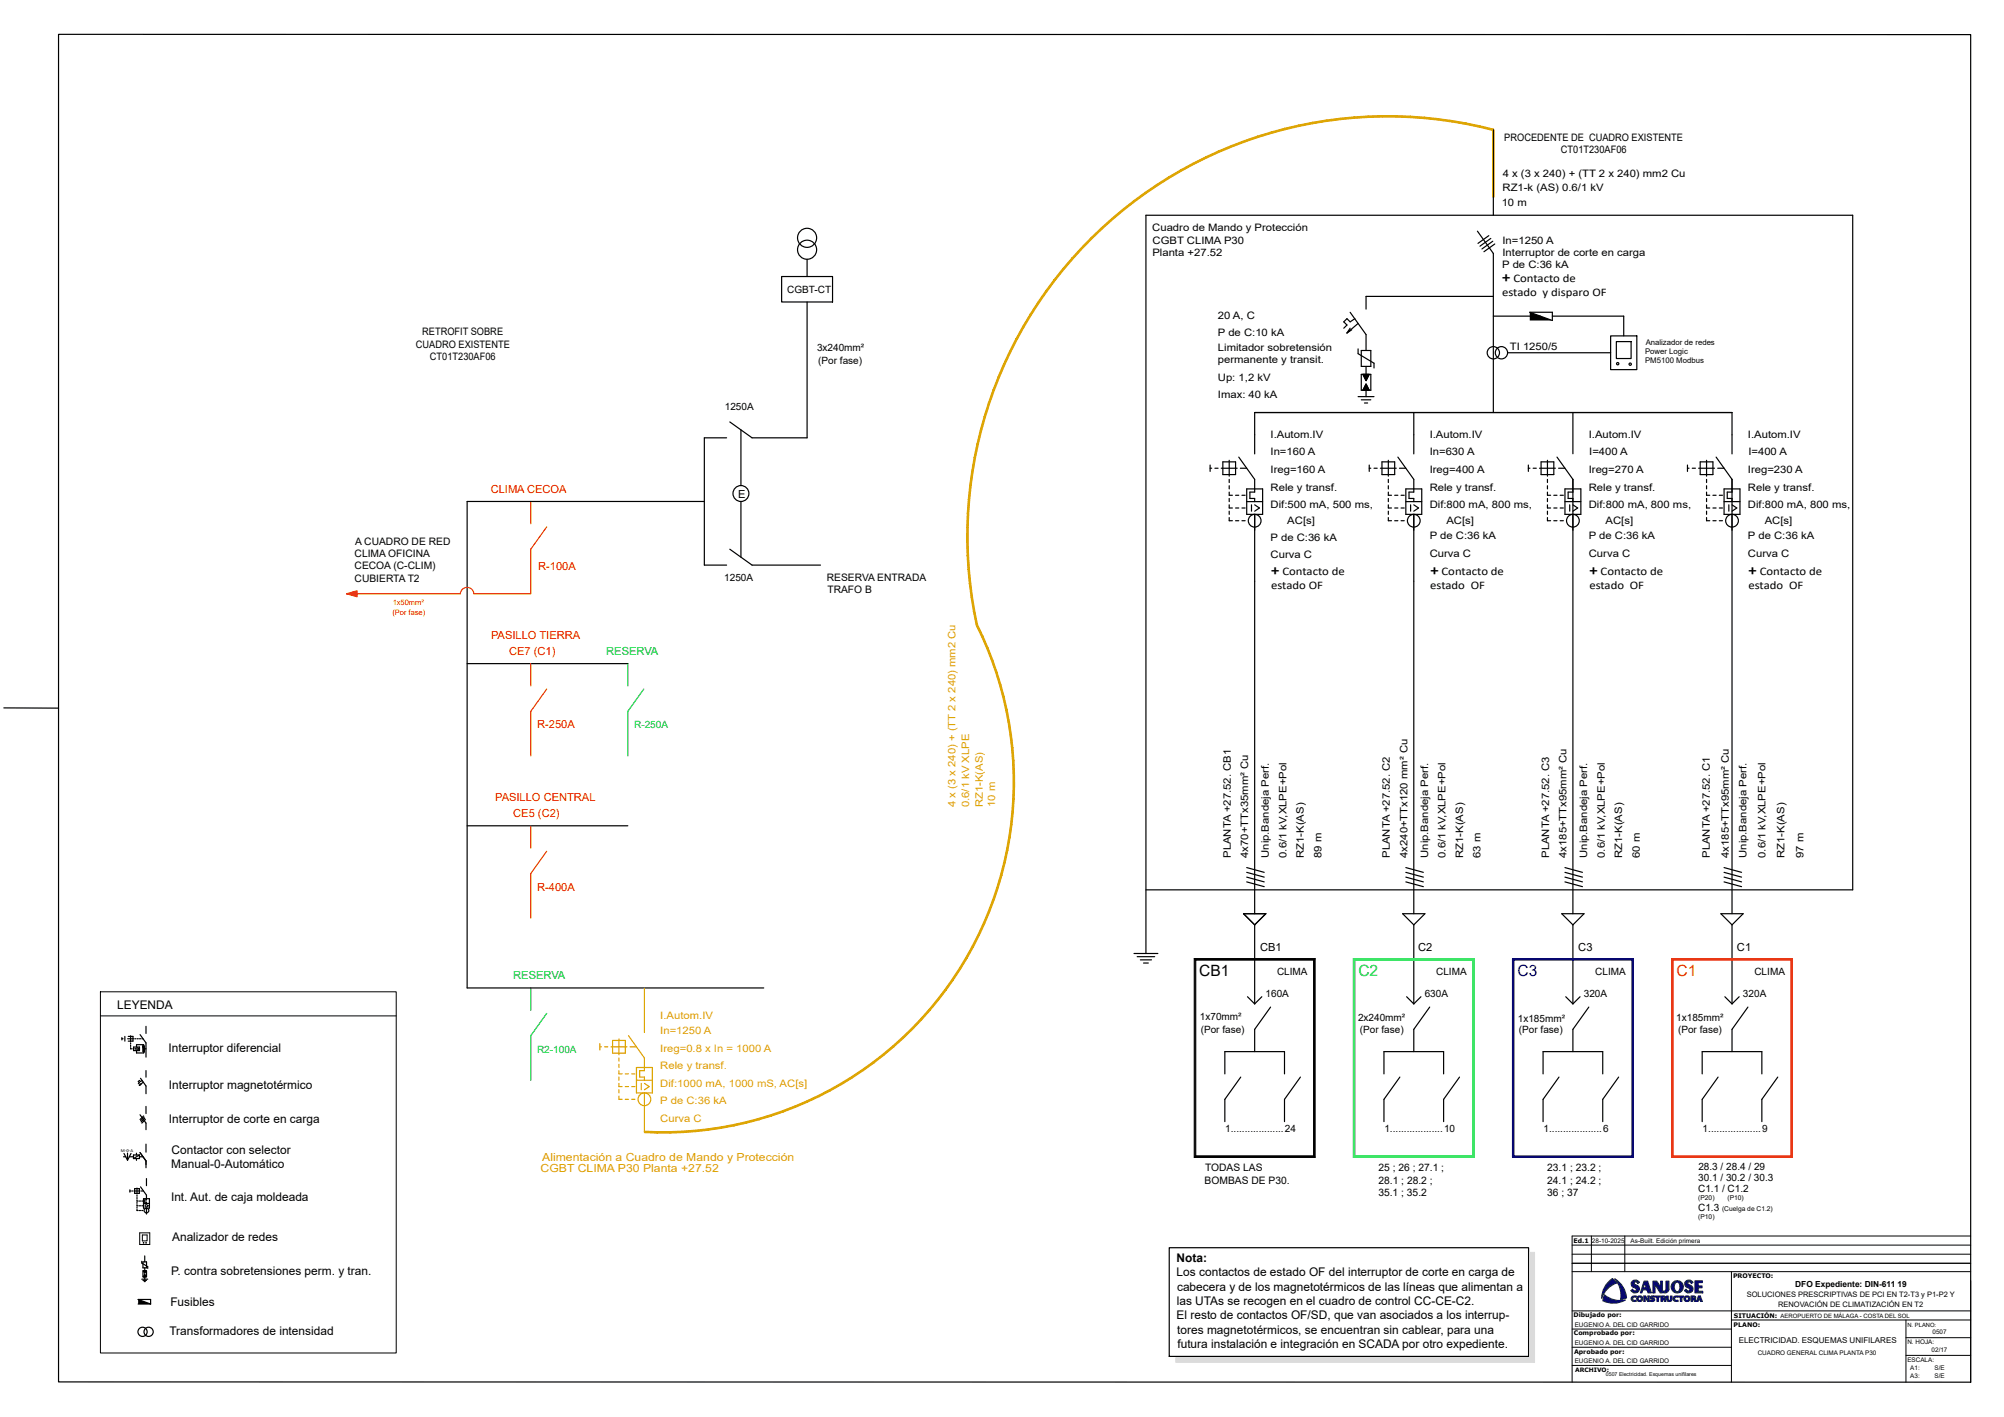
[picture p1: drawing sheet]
<svg xmlns="http://www.w3.org/2000/svg" width="420mm" height="297mm" viewBox="0 0 420 297" stroke-linecap="round" stroke-linejoin="round" font-family="sans-serif">
<defs><g id="words">
<text font-size="3.3" x="251.3" y="204.6">CB1</text>
<text font-size="3.3" fill="#00dd37" x="284.7" y="204.6">C2</text>
<text font-size="3.3" fill="#00d" x="318" y="204.6">C3</text>
<text font-size="3.3" fill="#dd3700" x="351.4" y="204.6">C1</text>
<g font-size="3.2">
<text x="314.9" y="59.2">+</text>
<text x="266.4" y="120.6">+</text>
<text x="299.8" y="120.6">+</text>
<text x="333.1" y="120.6">+</text>
<text x="366.5" y="120.6">+</text>
</g>
<g font-size="2.5">
<text x="24.6" y="211.4">LEYENDA</text>
<text x="35.3" y="220.5">Interruptor diferencial</text>
<text x="35.4" y="228.2">Interruptor magnetotérmico</text>
<text x="35.4" y="235.4">Interruptor de corte en carga</text>
<text x="35.9" y="244.9">Manual-0-Automático</text>
<text x="36" y="241.9">Contactor con selector</text>
<text x="35.8" y="251.8">Int. Aut. de caja moldeada</text>
<text x="36.1" y="260.2">Analizador de redes</text>
<text x="35.9" y="267.3">P. contra sobretensiones perm. y tran.</text>
<text x="246.6" y="264.5">Nota:</text>
<text x="246.6" y="267.5">Los contactos de estado OF del interruptor de corte en carga de</text>
<text x="35.7" y="273.7">Fusibles</text>
<text x="246.6" y="273.5">las UTAs se recogen en el cuadro de control CC-CE-C2.</text>
<text x="246.7" y="270.5">cabecera y de los magnetotérmicos de las líneas que alimentan a</text>
<text x="35.5" y="279.8">Transformadores de intensidad</text>
<text x="246.6" y="276.5">El resto de contactos OF/SD, que van asociados a los interrup-</text>
<text x="246.7" y="279.5">tores magnetotérmicos, se encuentran sin cablear, para una</text>
<text x="246.8" y="282.5">futura instalación e integración en SCADA por otro expediente.</text>
</g>
<g font-size="2.4">
<text x="317.2" y="59.2">Contacto de</text>
<text x="314.8" y="62">estado y disparo OF</text>
<text x="266.4" y="123.4">estado OF</text>
<text x="268.8" y="120.6">Contacto de</text>
<text x="299.8" y="123.4">estado OF</text>
<text x="302.1" y="120.6">Contacto de</text>
<text x="333.1" y="123.4">estado OF</text>
<text x="335.5" y="120.6">Contacto de</text>
<text x="366.5" y="123.4">estado OF</text>
<text x="368.8" y="120.6">Contacto de</text>
</g>
<g font-size="2.3" fill="#f00">
<text x="102.8" y="103.3">CLIMA CECOA</text>
<text x="112.8" y="119.4">R-100A</text>
<text x="102.9" y="133.9">PASILLO TIERRA</text>
<text x="106.7" y="137.2">CE7 (C1)</text>
<text x="112.6" y="152.7">R-250A</text>
<text x="103.8" y="167.8">PASILLO CENTRAL</text>
<text x="107.6" y="171.2">CE5 (C2)</text>
<text x="112.6" y="186.7">R-400A</text>
</g>
<g font-size="2.3">
<text x="154.7" y="104.3">E</text>
<text x="264.1" y="199.4">CB1</text>
<text x="297.2" y="199.4">C2</text>
<text x="330.8" y="199.4">C3</text>
<text x="364" y="199.4">C1</text>
</g>
<g font-size="2.3" fill="#00dd37">
<text x="127.1" y="137.2">RESERVA</text>
<text x="107.6" y="205.2">RESERVA</text>
</g>
<g font-size="2.3" fill="#dda500">
<text x="113.3" y="245.7">CGBT CLIMA P30 Planta +27.52</text>
<text x="113.6" y="243.3">Alimentación a Cuadro de Mando y Protección</text>
</g>
<g font-size="2.2">
<text x="315.3" y="29.5">PROCEDENTE DE CUADRO EXISTENTE</text>
<text x="327.1" y="32.1">CT01T230AF06</text>
<text x="314.9" y="40">RZ1-k (AS) 0.6/1 kV</text>
<text x="314.9" y="37.1">4 x (3 x 240) + (TT 2 x 240) mm2 Cu</text>
<text x="314.7" y="43.3">10 m</text>
<text x="241.5" y="48.4">Cuadro de Mando y Protección</text>
<text x="241.5" y="53.7">Planta +27.52</text>
<text x="241.6" y="51.1">CGBT CLIMA P30</text>
<text x="314.9" y="51.1">In=1250 A</text>
<text x="314.9" y="53.6">Interruptor de corte en carga</text>
<text x="314.8" y="56.2">P de C:36 kA</text>
<text x="88.5" y="70.3">RETROFIT SOBRE</text>
<text x="255.2" y="66.8">20 A, C</text>
<text x="255.2" y="70.5">P de C:10 kA</text>
<text x="87.2" y="72.9">CUADRO EXISTENTE</text>
<text x="90.1" y="75.5">CT01T230AF06</text>
<text x="255.2" y="76.2">permanente y transit.</text>
<text x="255.2" y="73.6">Limitador sobretensión</text>
<text x="316.4" y="73.4">TI 1250/5</text>
<text x="255.2" y="79.9">Up: 1,2 kV</text>
<text x="255.2" y="83.5">Imax: 40 kA</text>
<text x="266.3" y="91.8">I.Autom.IV</text>
<text x="266.3" y="95.5">In=160 A</text>
<text x="299.6" y="91.8">I.Autom.IV</text>
<text x="299.6" y="95.5">In=630 A</text>
<text x="333" y="91.8">I.Autom.IV</text>
<text x="333.1" y="95.4">I=400 A</text>
<text x="366.3" y="91.8">I.Autom.IV</text>
<text x="366.4" y="95.4">I=400 A</text>
<text x="266.3" y="99.1">Ireg=160 A</text>
<text x="299.6" y="99.1">Ireg=400 A</text>
<text x="333" y="99.1">Ireg=270 A</text>
<text x="366.3" y="99.1">Ireg=230 A</text>
<text x="266.3" y="102.8">Rele y transf.</text>
<text x="266.3" y="106.5">Dif:500 mA, 500 ms,</text>
<text x="299.6" y="102.8">Rele y transf.</text>
<text x="299.6" y="106.5">Dif:800 mA, 800 ms,</text>
<text x="333" y="102.8">Rele y transf.</text>
<text x="333" y="106.5">Dif:800 mA, 800 ms,</text>
<text x="366.3" y="102.8">Rele y transf.</text>
<text x="366.3" y="106.5">Dif:800 mA, 800 ms,</text>
<text x="266.3" y="113.3">P de C:36 kA</text>
<text x="269.8" y="109.7">AC[s]</text>
<text x="299.6" y="113.1">P de C:36 kA</text>
<text x="303.1" y="109.7">AC[s]</text>
<text x="333" y="113.1">P de C:36 kA</text>
<text x="336.5" y="109.7">AC[s]</text>
<text x="366.3" y="113.1">P de C:36 kA</text>
<text x="369.8" y="109.7">AC[s]</text>
<text x="74.3" y="116.7">CLIMA OFICINA</text>
<text x="74.3" y="119.3">CECOA (C-CLIM)</text>
<text x="74.4" y="114.1">A CUADRO DE RED</text>
<text x="266.3" y="117">Curva C</text>
<text x="299.6" y="116.7">Curva C</text>
<text x="333" y="116.7">Curva C</text>
<text x="366.3" y="116.7">Curva C</text>
<text x="74.3" y="121.9">CUBIERTA T2</text>
<text x="173.3" y="121.8">RESERVA ENTRADA</text>
<text x="173.4" y="124.4">TRAFO B</text>
<text x="258" y="179.8" transform="rotate(-90 258 179.8)">PLANTA +27.52. CB1</text>
<text x="261.6" y="179.8" transform="rotate(-90 261.6 179.8)">4x70+TTx35mm² Cu</text>
<text x="266" y="179.8" transform="rotate(-90 266 179.8)">Unip.Bandeja Perf.</text>
<text x="269.6" y="179.8" transform="rotate(-90 269.6 179.8)">0.6/1 kV,XLPE+Pol</text>
<text x="273.3" y="179.8" transform="rotate(-90 273.3 179.8)">RZ1-K(AS)</text>
<text x="277" y="179.8" transform="rotate(-90 277 179.8)">89 m</text>
<text x="291.3" y="179.8" transform="rotate(-90 291.3 179.8)">PLANTA +27.52. C2</text>
<text x="295" y="179.8" transform="rotate(-90 295 179.8)">4x240+TTx120 mm² Cu</text>
<text x="299.3" y="179.8" transform="rotate(-90 299.3 179.8)">Unip.Bandeja Perf.</text>
<text x="303" y="179.8" transform="rotate(-90 303 179.8)">0.6/1 kV,XLPE+Pol</text>
<text x="306.6" y="179.8" transform="rotate(-90 306.6 179.8)">RZ1-K(AS)</text>
<text x="310.3" y="179.8" transform="rotate(-90 310.3 179.8)">63 m</text>
<text x="324.6" y="179.8" transform="rotate(-90 324.6 179.8)">PLANTA +27.52. C3</text>
<text x="328.3" y="179.8" transform="rotate(-90 328.3 179.8)">4x185+TTx95mm² Cu</text>
<text x="332.7" y="179.8" transform="rotate(-90 332.7 179.8)">Unip.Bandeja Perf.</text>
<text x="336.3" y="179.8" transform="rotate(-90 336.3 179.8)">0.6/1 kV,XLPE+Pol</text>
<text x="340" y="179.8" transform="rotate(-90 340 179.8)">RZ1-K(AS)</text>
<text x="343.7" y="179.8" transform="rotate(-90 343.7 179.8)">60 m</text>
<text x="358.3" y="179.8" transform="rotate(-90 358.3 179.8)">PLANTA +27.52. C1</text>
<text x="362.3" y="179.8" transform="rotate(-90 362.3 179.8)">4x185+TTx95mm² Cu</text>
<text x="366" y="179.8" transform="rotate(-90 366 179.8)">Unip.Bandeja Perf.</text>
<text x="370" y="179.8" transform="rotate(-90 370 179.8)">0.6/1 kV,XLPE+Pol</text>
<text x="374" y="179.8" transform="rotate(-90 374 179.8)">RZ1-K(AS)</text>
<text x="378" y="179.8" transform="rotate(-90 378 179.8)">97 m</text>
<text x="252.6" y="245.5">TODAS LAS</text>
<text x="288.9" y="245.5">25 ; 26 ; 27.1 ;</text>
<text x="324.3" y="245.5">23.1 ; 23.2 ;</text>
<text x="252.5" y="248.1">BOMBAS DE P30.</text>
<text x="288.9" y="250.6">35.1 ; 35.2</text>
<text x="288.9" y="248.1">28.1 ; 28.2 ;</text>
<text x="324.2" y="250.6">36 ; 37</text>
<text x="324.3" y="248.1">24.1 ; 24.2 ;</text>
</g>
<g font-size="2.2" fill="#dda500">
<text x="200.3" y="169.2" transform="rotate(-90 200.3 169.2)">4 x (3 x 240) + (TT 2 x 240) mm2 Cu</text>
<text x="203.1" y="169.2" transform="rotate(-90 203.1 169.2)">0.6/1 kV XLPE</text>
<text x="206" y="169.2" transform="rotate(-90 206 169.2)">RZ1-K(AS)</text>
<text x="208.5" y="169.2" transform="rotate(-90 208.5 169.2)">10 m</text>
<text x="138.4" y="213.5">I.Autom.IV</text>
<text x="138.4" y="216.7">In=1250 A</text>
<text x="138.4" y="220.4">Ireg=0.8 x In = 1000 A</text>
<text x="138.4" y="224.1">Rele y transf.</text>
<text x="138.4" y="227.7">Dif:1000 mA, 1000 mS, AC[s]</text>
<text x="138.4" y="231.4">P de C:36 kA</text>
<text x="138.4" y="235.1">Curva C</text>
</g>
<g font-size="2.1">
<text x="165" y="61.4">CGBT-CT</text>
<text x="171.2" y="73.5">3x240mm²</text>
<text x="171.5" y="76.3">(Por fase)</text>
<text x="151.9" y="85.9">1250A</text>
<text x="151.8" y="121.7">1250A</text>
<text x="265.3" y="209">160A</text>
<text x="267.7" y="204.4">CLIMA</text>
<text x="298.6" y="209">630A</text>
<text x="301" y="204.4">CLIMA</text>
<text x="331.9" y="209">320A</text>
<text x="334.3" y="204.4">CLIMA</text>
<text x="365.3" y="209">320A</text>
<text x="367.7" y="204.4">CLIMA</text>
<text x="251.5" y="213.9">1x70mm²</text>
<text x="284.6" y="214">2x240mm²</text>
<text x="318.1" y="214.1">1x185mm²</text>
<text x="351.3" y="214">1x185mm²</text>
<text x="251.6" y="216.4">(Por fase)</text>
<text x="285" y="216.4">(Por fase)</text>
<text x="318.3" y="216.4">(Por fase)</text>
<text x="351.7" y="216.4">(Por fase)</text>
<text x="256.8" y="237.3">1...................24</text>
<text x="290.1" y="237.3">1...................10</text>
<text x="323.5" y="237.3">1...................6</text>
<text x="356.8" y="237.3">1...................9</text>
<text x="356" y="245.2">28.3 / 28.4 / 29</text>
<text x="355.9" y="249.8">C1.1 / C1.2</text>
<text x="355.9" y="247.5">30.1 / 30.2 / 30.3</text>
<text x="355.9" y="253.7">C1.3</text>
</g>
<g font-size="2.1" fill="#00dd37">
<text x="132.9" y="152.7">R-250A</text>
<text x="112.6" y="220.7">R2-100A</text>
</g>
<g font-size="1.7">
<text x="376.2" y="269.9">DFO Expediente: DIN-611 19</text>
<text x="364.4" y="281.5">ELECTRICIDAD. ESQUEMAS UNIFILARES</text>
</g>
<g font-size="1.6">
<text x="344.8" y="74.2">Power Logic</text>
<text x="344.8" y="76.2">PM5100 Modbus</text>
<text x="344.9" y="72.3">Analizador de redes</text>
<text x="366.1" y="271.8">SOLUCIONES PRESCRIPTIVAS DE PCI EN T2-T3 y P1-P2 Y</text>
<text x="372.7" y="274">RENOVACIÓN DE CLIMATIZACIÓN EN T2</text>
</g>
<g font-size="1.6" fill="#f00">
<text x="82.2" y="128.9">(Por fase)</text>
<text x="82.3" y="126.9">1x50mm²</text>
</g>
<g font-size="1.4">
<text x="355.9" y="251.6">(P20)</text>
<text x="362.1" y="251.6">(P10)</text>
<text x="355.9" y="255.5">(P10)</text>
<text x="360.9" y="253.7">(Cuelga de C1.2)</text>
</g>
<g font-size="1.3">
<text x="329.8" y="260.6">Ed.1</text>
<text x="333.6" y="260.6">28-10-2025</text>
<text x="341.8" y="260.6">As-Built. Edición primera</text>
<text x="363.2" y="268">PROYECTO:</text>
<text x="329.8" y="276.1">Dibujado por:</text>
<text x="329.8" y="279.9">Comprobado por:</text>
<text x="330" y="278">EUGENIO A. DEL CID GARRIDO</text>
<text x="330" y="281.8">EUGENIO A. DEL CID GARRIDO</text>
<text x="363.3" y="278.2">PLANO:</text>
<text x="363.4" y="276.2">SITUACIÓN: AEROPUERTO DE MÁLAGA - COSTA DEL SOL</text>
<text x="399.8" y="281.8">N. HOJA:</text>
<text x="405" y="279.7">0507</text>
<text x="329.9" y="283.7">Aprobado por:</text>
<text x="330" y="285.7">EUGENIO A. DEL CID GARRIDO</text>
<text x="330.1" y="287.5">ARCHIVO:</text>
<text x="368.4" y="284.1">CUADRO GENERAL CLIMA PLANTA P30</text>
<text x="399.7" y="285.5">ESCALA:</text>
<text x="400.4" y="287.1">A1:</text>
<text x="404.8" y="283.4">02/17</text>
<text x="405.4" y="287.1">S/E</text>
<text x="400.4" y="288.9">A3:</text>
<text x="405.4" y="288.9">S/E</text>
</g>
<text font-size="1.2" x="399.8" y="278.1">N. PLANO:</text>
<text font-size="1.1" x="336.6" y="288.4">0507 Electricidad. Esquemas unifilares</text>
<text font-size=".9" x="25.3" y="241.4">M‐0‐A</text>
</g></defs>
<!-- layer: SIMBOLOS -->
<path d="M312 49.4l-2.2 1.6M312.4 50l-2.2 1.6M312.9 50.6l-2.3 1.6M313.3 51.1l-2.3 1.7" fill="none" stroke="#000" stroke-width=".25"/>
<!-- layer: LINEAS -->
<path d="M72.6 124.4l2.2-.6v1.3z" fill="#dd3700"/>
<path d="M111.2 105.1v4.7M111.2 115.1v9.3" fill="none" stroke="#dd3700" stroke-width=".25"/>
<!-- layer: SIMBOLOS -->
<path d="M114.6 110.4l-3.4 4.7" fill="none" stroke="#dd3700" stroke-width=".25"/>
<!-- layer: LINEAS -->
<path d="M169.2 54.3v3.7M169.2 63.3v28.5h-11.6M152.3 91.8h-4.7v26.6h4.7M147.6 105.1h-49.7v102h62.2M157.6 118.4h14.4M97.9 139.1h33.7M97.9 173.1h33.7" fill="none" stroke="#000" stroke-width=".25"/>
<!-- layer: SIMBOLOS -->
<g fill="none" stroke="#000" stroke-width=".25">
<path d="M163.8 58h10.7v5.3h-10.7zM153 88.4l4.6 3.4M153 115.1l4.6 3.3"/>
<circle cx="169.2" cy="52.3" r="2"/>
<circle cx="169.2" cy="49.8" r="2"/>
</g>
<!-- layer: CUADROS -->
<g fill="none" stroke="#000" stroke-width=".25">
<path d="M155.3 90.1v11.7M155.3 105.1v11.7"/>
<circle cx="155.3" cy="103.4" r="1.67"/>
</g>
<!-- layer: LINEAS -->
<path d="M131.6 139.1v4.7M131.6 149.1v9.3M111.2 207.1v4.6M111.2 217.1v9.3" fill="none" stroke="#00dd37" stroke-width=".25"/>
<!-- layer: SIMBOLOS -->
<path d="M134.9 144.4l-3.3 4.7M114.6 212.4l-3.4 4.7" fill="none" stroke="#00dd37" stroke-width=".25"/>
<!-- layer: 0 -->
<path d="M310.2 26.4l2.8 .7-.1 .3-2.8-.7zM312.8 27.2h.3v14.1h-.3z" fill="none" stroke="#dda500" stroke-width=".21"/>
<path d="M313 27.2v14.1" fill="none" stroke="#dda500" stroke-width=".33"/>
<!-- layer: LINEAS -->
<path d="M135.1 207.1v9.3" fill="none" stroke="#dda500" stroke-width=".25"/>
<!-- layer: 0 -->
<path d="M310.2 26.4l2.8 .7-.1 .3-2.8-.7z" fill="#dda500"/>
<path d="M307.3 25.8l2.9 .6-.1 .3-2.9-.6z" fill="none" stroke="#dda500" stroke-width=".21"/>
<path d="M307.3 25.8l2.9 .6-.1 .3-2.9-.6z" fill="#dda500"/>
<path d="M304.4 25.3l2.9 .5-.1 .3-2.9-.5z" fill="none" stroke="#dda500" stroke-width=".21"/>
<path d="M304.4 25.3l2.9 .5-.1 .3-2.9-.5z" fill="#dda500"/>
<path d="M301.4 24.9l3 .4-.1 .3-2.9-.4z" fill="none" stroke="#dda500" stroke-width=".21"/>
<path d="M301.4 24.9l3 .4-.1 .3-2.9-.4z" fill="#dda500"/>
<path d="M298.5 24.5l2.9 .4v.3l-2.9-.3z" fill="none" stroke="#dda500" stroke-width=".21"/>
<path d="M298.5 24.5l2.9 .4v.3l-2.9-.3z" fill="#dda500"/>
<path d="M295.6 24.3l2.9 .2v.4l-2.9-.2z" fill="none" stroke="#dda500" stroke-width=".21"/>
<path d="M295.6 24.3l2.9 .2v.4l-2.9-.2z" fill="#dda500"/>
<path d="M283.8 24.5l2.9-.2 .1 .3-3 .2zM286.7 24.3l3-.1v.3l-2.9 .1zM289.7 24.2h2.9v.4l-2.9-.1zM292.6 24.2l3 .1v.4l-3-.1z" fill="none" stroke="#dda500" stroke-width=".21"/>
<path d="M292.6 24.4h3" fill="none" stroke="#dda500" stroke-width=".44"/>
<path d="M289.7 24.4h2.9" fill="none" stroke="#dda500" stroke-width=".35"/>
<path d="M286.7 24.4h3" fill="none" stroke="#dda500" stroke-width=".42"/>
<path d="M283.8 24.5l2.9-.2 .1 .3-3 .2z" fill="#dda500"/>
<path d="M280.9 24.8l2.9-.3v.3l-2.9 .3z" fill="none" stroke="#dda500" stroke-width=".21"/>
<path d="M280.9 24.8l2.9-.3v.3l-2.9 .3z" fill="#dda500"/>
<path d="M277.9 25.1l3-.3v.3l-2.9 .4z" fill="none" stroke="#dda500" stroke-width=".21"/>
<path d="M277.9 25.1l3-.3v.3l-2.9 .4z" fill="#dda500"/>
<path d="M275 25.6l2.9-.5 .1 .4-2.9 .5z" fill="none" stroke="#dda500" stroke-width=".21"/>
<path d="M275 25.6l2.9-.5 .1 .4-2.9 .5z" fill="#dda500"/>
<path d="M272.1 26.2l2.9-.6 .1 .4-2.9 .5z" fill="none" stroke="#dda500" stroke-width=".21"/>
<path d="M272.1 26.2l2.9-.6 .1 .4-2.9 .5z" fill="#dda500"/>
<path d="M269.3 26.9l2.8-.7 .1 .3-2.8 .7z" fill="none" stroke="#dda500" stroke-width=".21"/>
<path d="M269.3 26.9l2.8-.7 .1 .3-2.8 .7z" fill="#dda500"/>
<path d="M266.4 27.6l2.9-.7 .1 .3-2.9 .8z" fill="none" stroke="#dda500" stroke-width=".21"/>
<path d="M266.4 27.6l2.9-.7 .1 .3-2.9 .8z" fill="#dda500"/>
<path d="M263.6 28.5l2.8-.9 .1 .4-2.8 .8z" fill="none" stroke="#dda500" stroke-width=".21"/>
<path d="M263.6 28.5l2.8-.9 .1 .4-2.8 .8z" fill="#dda500"/>
<path d="M260.8 29.5l2.8-1 .1 .3-2.8 1z" fill="none" stroke="#dda500" stroke-width=".21"/>
<path d="M260.8 29.5l2.8-1 .1 .3-2.8 1z" fill="#dda500"/>
<path d="M258.1 30.5l2.7-1 .1 .3-2.7 1z" fill="none" stroke="#dda500" stroke-width=".21"/>
<path d="M258.1 30.5l2.7-1 .1 .3-2.7 1z" fill="#dda500"/>
<path d="M255.3 31.6l2.8-1.1 .1 .3-2.7 1.1z" fill="none" stroke="#dda500" stroke-width=".21"/>
<path d="M255.3 31.6l2.8-1.1 .1 .3-2.7 1.1z" fill="#dda500"/>
<path d="M252.7 32.9l2.6-1.3 .2 .3-2.7 1.3z" fill="none" stroke="#dda500" stroke-width=".21"/>
<path d="M252.7 32.9l2.6-1.3 .2 .3-2.7 1.3z" fill="#dda500"/>
<path d="M250 34.2l2.7-1.3 .1 .3-2.6 1.3z" fill="none" stroke="#dda500" stroke-width=".21"/>
<path d="M250 34.2l2.7-1.3 .1 .3-2.6 1.3z" fill="#dda500"/>
<path d="M247.4 35.6l2.6-1.4 .2 .3-2.6 1.4z" fill="none" stroke="#dda500" stroke-width=".21"/>
<path d="M247.4 35.6l2.6-1.4 .2 .3-2.6 1.4z" fill="#dda500"/>
<path d="M244.9 37.1l2.5-1.5 .2 .3-2.5 1.5z" fill="none" stroke="#dda500" stroke-width=".21"/>
<path d="M244.9 37.1l2.5-1.5 .2 .3-2.5 1.5z" fill="#dda500"/>
<path d="M242.4 38.7l2.5-1.6 .2 .3-2.5 1.5z" fill="none" stroke="#dda500" stroke-width=".21"/>
<path d="M242.4 38.7l2.5-1.6 .2 .3-2.5 1.5z" fill="#dda500"/>
<path d="M240 40.3l2.4-1.6 .2 .2-2.4 1.7z" fill="none" stroke="#dda500" stroke-width=".21"/>
<path d="M240 40.3l2.4-1.6 .2 .2-2.4 1.7z" fill="#dda500"/>
<path d="M237.6 42.1l2.4-1.8 .2 .3-2.4 1.7z" fill="none" stroke="#dda500" stroke-width=".21"/>
<path d="M237.6 42.1l2.4-1.8 .2 .3-2.4 1.7z" fill="#dda500"/>
<path d="M235.3 43.9l2.3-1.8 .2 .2-2.3 1.8z" fill="none" stroke="#dda500" stroke-width=".21"/>
<path d="M235.3 43.9l2.3-1.8 .2 .2-2.3 1.8z" fill="#dda500"/>
<path d="M233 45.8l2.3-1.9 .2 .2-2.3 1.9z" fill="none" stroke="#dda500" stroke-width=".21"/>
<path d="M233 45.8l2.3-1.9 .2 .2-2.3 1.9z" fill="#dda500"/>
<path d="M230.8 47.7l2.2-1.9 .2 .2-2.2 2z" fill="none" stroke="#dda500" stroke-width=".21"/>
<path d="M230.8 47.7l2.2-1.9 .2 .2-2.2 2z" fill="#dda500"/>
<path d="M228.7 49.8l2.1-2.1 .2 .3-2.1 2z" fill="none" stroke="#dda500" stroke-width=".21"/>
<path d="M228.7 49.8l2.1-2.1 .2 .3-2.1 2z" fill="#dda500"/>
<path d="M228.7 49.8l.2 .2-2 2.1-.3-.2z" fill="none" stroke="#dda500" stroke-width=".21"/>
<path d="M228.7 49.8l.2 .2-2 2.1-.3-.2z" fill="#dda500"/>
<path d="M226.6 51.9l.3 .2-2 2.2-.3-.2z" fill="none" stroke="#dda500" stroke-width=".21"/>
<path d="M226.6 51.9l.3 .2-2 2.2-.3-.2z" fill="#dda500"/>
<path d="M224.6 54.1l.3 .2-1.9 2.2-.3-.2z" fill="none" stroke="#dda500" stroke-width=".21"/>
<path d="M224.6 54.1l.3 .2-1.9 2.2-.3-.2z" fill="#dda500"/>
<path d="M222.7 56.3l.3 .2-1.8 2.3-.3-.2z" fill="none" stroke="#dda500" stroke-width=".21"/>
<path d="M222.7 56.3l.3 .2-1.8 2.3-.3-.2z" fill="#dda500"/>
<path d="M220.9 58.6l.3 .2-1.8 2.4-.3-.2z" fill="none" stroke="#dda500" stroke-width=".21"/>
<path d="M220.9 58.6l.3 .2-1.8 2.4-.3-.2z" fill="#dda500"/>
<path d="M219.1 61l.3 .2-1.7 2.4-.2-.2z" fill="none" stroke="#dda500" stroke-width=".21"/>
<path d="M219.1 61l.3 .2-1.7 2.4-.2-.2z" fill="#dda500"/>
<path d="M217.5 63.4l.2 .2-1.6 2.4-.2-.1z" fill="none" stroke="#dda500" stroke-width=".21"/>
<path d="M217.5 63.4l.2 .2-1.6 2.4-.2-.1z" fill="#dda500"/>
<path d="M215.9 65.9l.2 .1-1.5 2.6-.3-.2z" fill="none" stroke="#dda500" stroke-width=".21"/>
<path d="M215.9 65.9l.2 .1-1.5 2.6-.3-.2z" fill="#dda500"/>
<path d="M214.3 68.4l.3 .2-1.4 2.5-.3-.1z" fill="none" stroke="#dda500" stroke-width=".21"/>
<path d="M214.3 68.4l.3 .2-1.4 2.5-.3-.1z" fill="#dda500"/>
<path d="M212.9 71l.3 .1-1.3 2.6-.3-.1z" fill="none" stroke="#dda500" stroke-width=".21"/>
<path d="M212.9 71l.3 .1-1.3 2.6-.3-.1z" fill="#dda500"/>
<path d="M211.6 73.6l.3 .1-1.3 2.7-.3-.1z" fill="none" stroke="#dda500" stroke-width=".21"/>
<path d="M211.6 73.6l.3 .1-1.3 2.7-.3-.1z" fill="#dda500"/>
<path d="M210.3 76.3l.3 .1-1.1 2.7-.3-.1z" fill="none" stroke="#dda500" stroke-width=".21"/>
<path d="M210.3 76.3l.3 .1-1.1 2.7-.3-.1z" fill="#dda500"/>
<path d="M209.2 79l.3 .1-1.1 2.7-.3-.1z" fill="none" stroke="#dda500" stroke-width=".21"/>
<path d="M209.2 79l.3 .1-1.1 2.7-.3-.1z" fill="#dda500"/>
<path d="M208.1 81.7l.3 .1-1 2.8-.3-.1z" fill="none" stroke="#dda500" stroke-width=".21"/>
<path d="M208.1 81.7l.3 .1-1 2.8-.3-.1z" fill="#dda500"/>
<path d="M207.1 84.5l.3 .1-.9 2.8-.3-.1z" fill="none" stroke="#dda500" stroke-width=".21"/>
<path d="M207.1 84.5l.3 .1-.9 2.8-.3-.1z" fill="#dda500"/>
<path d="M206.2 87.3l.3 .1-.7 2.8h-.4z" fill="none" stroke="#dda500" stroke-width=".21"/>
<path d="M206.2 87.3l.3 .1-.7 2.8h-.4z" fill="#dda500"/>
<path d="M205.4 90.2h.4l-.7 2.9-.4-.1z" fill="none" stroke="#dda500" stroke-width=".21"/>
<path d="M205.4 90.2h.4l-.7 2.9-.4-.1z" fill="#dda500"/>
<path d="M204.7 93l.4 .1-.6 2.9-.4-.1z" fill="none" stroke="#dda500" stroke-width=".21"/>
<path d="M204.7 93l.4 .1-.6 2.9-.4-.1z" fill="#dda500"/>
<path d="M204.1 95.9l.4 .1-.5 2.9-.4-.1z" fill="none" stroke="#dda500" stroke-width=".21"/>
<path d="M204.1 95.9l.4 .1-.5 2.9-.4-.1z" fill="#dda500"/>
<path d="M203.6 98.8l.4 .1-.4 2.9-.4-.1z" fill="none" stroke="#dda500" stroke-width=".21"/>
<path d="M203.6 98.8l.4 .1-.4 2.9-.4-.1z" fill="#dda500"/>
<path d="M203.2 101.7l.4 .1-.3 2.9h-.4z" fill="none" stroke="#dda500" stroke-width=".21"/>
<path d="M203.2 101.7l.4 .1-.3 2.9h-.4z" fill="#dda500"/>
<path d="M202.9 104.7h.4l-.3 2.9h-.3z" fill="none" stroke="#dda500" stroke-width=".21"/>
<path d="M202.9 104.7h.4l-.3 2.9h-.3z" fill="#dda500"/>
<path d="M202.6 113.5h.3l.1 2.9h-.3zM202.6 110.5h.3v3h-.3zM202.7 116.4h.3l.2 2.9-.3 .1zM202.7 107.6h.3l-.1 2.9h-.3z" fill="none" stroke="#dda500" stroke-width=".21"/>
<path d="M202.8 107.6v2.9" fill="none" stroke="#dda500" stroke-width=".44"/>
<path d="M202.8 110.5v3" fill="none" stroke="#dda500" stroke-width=".35"/>
<path d="M202.8 113.5v2.9" fill="none" stroke="#dda500" stroke-width=".42"/>
<path d="M202.7 116.4h.3l.2 2.9-.3 .1z" fill="#dda500"/>
<path d="M202.9 119.4l.3-.1 .3 3h-.4z" fill="none" stroke="#dda500" stroke-width=".21"/>
<path d="M202.9 119.4l.3-.1 .3 3h-.4z" fill="#dda500"/>
<path d="M203.1 122.3h.4l.3 2.9h-.3z" fill="none" stroke="#dda500" stroke-width=".21"/>
<path d="M203.1 122.3h.4l.3 2.9h-.3z" fill="#dda500"/>
<path d="M203.5 125.2h.3l.5 2.9h-.3z" fill="none" stroke="#dda500" stroke-width=".21"/>
<path d="M203.5 125.2h.3l.5 2.9h-.3z" fill="#dda500"/>
<path d="M204 128.1h.3l.6 2.9h-.3z" fill="none" stroke="#dda500" stroke-width=".21"/>
<path d="M204 128.1h.3l.6 2.9h-.3z" fill="#dda500"/>
<path d="M204.6 131.1l.3-.2 1.1 2.5-.3 .1z" fill="none" stroke="#dda500" stroke-width=".21"/>
<path d="M204.6 131.1l.3-.2 1.1 2.5-.3 .1z" fill="#dda500"/>
<path d="M205.7 133.5l.3-.1 1.1 2.4-.3 .2z" fill="none" stroke="#dda500" stroke-width=".21"/>
<path d="M205.7 133.5l.3-.1 1.1 2.4-.3 .2z" fill="#dda500"/>
<path d="M206.8 136l.3-.2 1 2.5-.3 .2z" fill="none" stroke="#dda500" stroke-width=".21"/>
<path d="M206.8 136l.3-.2 1 2.5-.3 .2z" fill="#dda500"/>
<path d="M207.8 138.5l.3-.2 .9 2.6-.3 .1z" fill="none" stroke="#dda500" stroke-width=".21"/>
<path d="M207.8 138.5l.3-.2 .9 2.6-.3 .1z" fill="#dda500"/>
<path d="M208.7 141l.3-.1 .8 2.6-.3 .1z" fill="none" stroke="#dda500" stroke-width=".21"/>
<path d="M208.7 141l.3-.1 .8 2.6-.3 .1z" fill="#dda500"/>
<path d="M209.5 143.6l.3-.1 .7 2.6-.3 .1z" fill="none" stroke="#dda500" stroke-width=".21"/>
<path d="M209.5 143.6l.3-.1 .7 2.6-.3 .1z" fill="#dda500"/>
<path d="M210.2 146.2l.3-.1 .6 2.6-.3 .1z" fill="none" stroke="#dda500" stroke-width=".21"/>
<path d="M210.2 146.2l.3-.1 .6 2.6-.3 .1z" fill="#dda500"/>
<path d="M210.8 148.8l.3-.1 .5 2.7h-.3z" fill="none" stroke="#dda500" stroke-width=".21"/>
<path d="M210.8 148.8l.3-.1 .5 2.7h-.3z" fill="#dda500"/>
<path d="M211.3 151.4h.3l.4 2.6-.3 .1z" fill="none" stroke="#dda500" stroke-width=".21"/>
<path d="M211.3 151.4h.3l.4 2.6-.3 .1z" fill="#dda500"/>
<path d="M211.7 154.1l.3-.1 .3 2.7h-.3z" fill="none" stroke="#dda500" stroke-width=".21"/>
<path d="M211.7 154.1l.3-.1 .3 2.7h-.3z" fill="#dda500"/>
<path d="M212 156.7h.3l.2 2.7h-.3z" fill="none" stroke="#dda500" stroke-width=".21"/>
<path d="M212 156.7h.3l.2 2.7h-.3z" fill="#dda500"/>
<path d="M212.2 159.4h.3l.1 2.7h-.3zM212.2 167.5h.4l-.2 2.7-.3-.1zM212.3 162.1h.3l.1 2.7h-.4zM212.3 164.8h.4l-.1 2.7h-.4z" fill="none" stroke="#dda500" stroke-width=".21"/>
<path d="M212.4 159.4v2.7" fill="none" stroke="#dda500" stroke-width=".45"/>
<path d="M212.5 162.1v2.7" fill="none" stroke="#dda500" stroke-width=".35"/>
<path d="M212.4 164.8v2.7" fill="none" stroke="#dda500" stroke-width=".42"/>
<path d="M212.2 167.5h.4l-.2 2.7-.3-.1z" fill="#dda500"/>
<path d="M212.1 170.1l.3 .1-.3 2.7-.3-.1z" fill="none" stroke="#dda500" stroke-width=".21"/>
<path d="M212.1 170.1l.3 .1-.3 2.7-.3-.1z" fill="#dda500"/>
<path d="M211.8 172.8l.3 .1-.4 2.6h-.3z" fill="none" stroke="#dda500" stroke-width=".21"/>
<path d="M211.8 172.8l.3 .1-.4 2.6h-.3z" fill="#dda500"/>
<path d="M211.4 175.5h.3l-.4 2.7-.4-.1z" fill="none" stroke="#dda500" stroke-width=".21"/>
<path d="M211.4 175.5h.3l-.4 2.7-.4-.1z" fill="#dda500"/>
<path d="M210.9 178.1l.4 .1-.6 2.6-.3-.1z" fill="none" stroke="#dda500" stroke-width=".21"/>
<path d="M210.9 178.1l.4 .1-.6 2.6-.3-.1z" fill="#dda500"/>
<path d="M210.4 180.7l.3 .1-.7 2.6h-.3z" fill="none" stroke="#dda500" stroke-width=".21"/>
<path d="M210.4 180.7l.3 .1-.7 2.6h-.3z" fill="#dda500"/>
<path d="M209.7 183.4h.3l-.8 2.6-.3-.1z" fill="none" stroke="#dda500" stroke-width=".21"/>
<path d="M209.7 183.4h.3l-.8 2.6-.3-.1z" fill="#dda500"/>
<path d="M208.9 185.9l.3 .1-.8 2.6-.3-.1z" fill="none" stroke="#dda500" stroke-width=".21"/>
<path d="M208.9 185.9l.3 .1-.8 2.6-.3-.1z" fill="#dda500"/>
<path d="M208.1 188.5l.3 .1-1 2.5-.3-.1z" fill="none" stroke="#dda500" stroke-width=".21"/>
<path d="M208.1 188.5l.3 .1-1 2.5-.3-.1z" fill="#dda500"/>
<path d="M207.1 191l.3 .1-1 2.5-.3-.1z" fill="none" stroke="#dda500" stroke-width=".21"/>
<path d="M207.1 191l.3 .1-1 2.5-.3-.1z" fill="#dda500"/>
<path d="M206.1 193.5l.3 .1-1.1 2.4-.3-.1z" fill="none" stroke="#dda500" stroke-width=".21"/>
<path d="M206.1 193.5l.3 .1-1.1 2.4-.3-.1z" fill="#dda500"/>
<path d="M205 195.9l.3 .1-1.3 2.5-.3-.2z" fill="none" stroke="#dda500" stroke-width=".21"/>
<path d="M205 195.9l.3 .1-1.3 2.5-.3-.2z" fill="#dda500"/>
<path d="M203.7 198.3l.3 .2-1.3 2.3-.3-.2z" fill="none" stroke="#dda500" stroke-width=".21"/>
<path d="M203.7 198.3l.3 .2-1.3 2.3-.3-.2z" fill="#dda500"/>
<path d="M202.4 200.6l.3 .2-1.4 2.3-.3-.2z" fill="none" stroke="#dda500" stroke-width=".21"/>
<path d="M202.4 200.6l.3 .2-1.4 2.3-.3-.2z" fill="#dda500"/>
<path d="M201 202.9l.3 .2-1.5 2.3-.2-.2z" fill="none" stroke="#dda500" stroke-width=".21"/>
<path d="M201 202.9l.3 .2-1.5 2.3-.2-.2z" fill="#dda500"/>
<path d="M199.6 205.2l.2 .2-1.5 2.2-.3-.2z" fill="none" stroke="#dda500" stroke-width=".21"/>
<path d="M199.6 205.2l.2 .2-1.5 2.2-.3-.2z" fill="#dda500"/>
<path d="M198 207.4l.3 .2-1.7 2.1-.2-.2z" fill="none" stroke="#dda500" stroke-width=".21"/>
<path d="M198 207.4l.3 .2-1.7 2.1-.2-.2z" fill="#dda500"/>
<path d="M196.4 209.5l.2 .2-1.7 2.1-.2-.2z" fill="none" stroke="#dda500" stroke-width=".21"/>
<path d="M196.4 209.5l.2 .2-1.7 2.1-.2-.2z" fill="#dda500"/>
<path d="M194.7 211.6l.2 .2-1.8 2-.2-.2z" fill="none" stroke="#dda500" stroke-width=".21"/>
<path d="M194.7 211.6l.2 .2-1.8 2-.2-.2z" fill="#dda500"/>
<path d="M192.9 213.6l.2 .2-1.8 2-.3-.3z" fill="none" stroke="#dda500" stroke-width=".21"/>
<path d="M192.9 213.6l.2 .2-1.8 2-.3-.3z" fill="#dda500"/>
<path d="M189.1 217.4l1.9-1.9 .3 .3-2 1.8z" fill="none" stroke="#dda500" stroke-width=".21"/>
<path d="M189.1 217.4l1.9-1.9 .3 .3-2 1.8z" fill="#dda500"/>
<path d="M187.1 219.2l2-1.8 .2 .2-2 1.9z" fill="none" stroke="#dda500" stroke-width=".21"/>
<path d="M187.1 219.2l2-1.8 .2 .2-2 1.9z" fill="#dda500"/>
<path d="M185 220.9l2.1-1.7 .2 .3-2 1.7z" fill="none" stroke="#dda500" stroke-width=".21"/>
<path d="M185 220.9l2.1-1.7 .2 .3-2 1.7z" fill="#dda500"/>
<path d="M182.9 222.6l2.1-1.7 .3 .3-2.2 1.6z" fill="none" stroke="#dda500" stroke-width=".21"/>
<path d="M182.9 222.6l2.1-1.7 .3 .3-2.2 1.6z" fill="#dda500"/>
<path d="M180.7 224.1l2.2-1.5 .2 .2-2.2 1.6z" fill="none" stroke="#dda500" stroke-width=".21"/>
<path d="M180.7 224.1l2.2-1.5 .2 .2-2.2 1.6z" fill="#dda500"/>
<path d="M178.5 225.6l2.2-1.5 .2 .3-2.2 1.5z" fill="none" stroke="#dda500" stroke-width=".21"/>
<path d="M178.5 225.6l2.2-1.5 .2 .3-2.2 1.5z" fill="#dda500"/>
<path d="M176.2 227l2.3-1.4 .2 .3-2.3 1.4z" fill="none" stroke="#dda500" stroke-width=".21"/>
<path d="M176.2 227l2.3-1.4 .2 .3-2.3 1.4z" fill="#dda500"/>
<path d="M173.9 228.4l2.3-1.4 .2 .3-2.4 1.3z" fill="none" stroke="#dda500" stroke-width=".21"/>
<path d="M173.9 228.4l2.3-1.4 .2 .3-2.4 1.3z" fill="#dda500"/>
<path d="M171.5 229.6l2.4-1.2 .1 .2-2.4 1.3z" fill="none" stroke="#dda500" stroke-width=".21"/>
<path d="M171.5 229.6l2.4-1.2 .1 .2-2.4 1.3z" fill="#dda500"/>
<path d="M169.1 230.7l2.4-1.1 .1 .3-2.4 1.1z" fill="none" stroke="#dda500" stroke-width=".21"/>
<path d="M169.1 230.7l2.4-1.1 .1 .3-2.4 1.1z" fill="#dda500"/>
<path d="M166.6 231.8l2.5-1.1 .1 .3-2.5 1.1z" fill="none" stroke="#dda500" stroke-width=".21"/>
<path d="M166.6 231.8l2.5-1.1 .1 .3-2.5 1.1z" fill="#dda500"/>
<path d="M164.1 232.8l2.5-1 .1 .3-2.5 1z" fill="none" stroke="#dda500" stroke-width=".21"/>
<path d="M164.1 232.8l2.5-1 .1 .3-2.5 1z" fill="#dda500"/>
<path d="M161.6 233.6l2.5-.8 .1 .3-2.5 .8z" fill="none" stroke="#dda500" stroke-width=".21"/>
<path d="M161.6 233.6l2.5-.8 .1 .3-2.5 .8z" fill="#dda500"/>
<path d="M159 234.4l2.6-.8 .1 .3-2.6 .8z" fill="none" stroke="#dda500" stroke-width=".21"/>
<path d="M159 234.4l2.6-.8 .1 .3-2.6 .8z" fill="#dda500"/>
<path d="M156.4 235.1l2.6-.7 .1 .3-2.6 .7z" fill="none" stroke="#dda500" stroke-width=".21"/>
<path d="M156.4 235.1l2.6-.7 .1 .3-2.6 .7z" fill="#dda500"/>
<path d="M153.8 235.7l2.6-.6 .1 .3-2.7 .6z" fill="none" stroke="#dda500" stroke-width=".21"/>
<path d="M153.8 235.7l2.6-.6 .1 .3-2.7 .6z" fill="#dda500"/>
<path d="M151.1 236.2l2.7-.5v.3l-2.6 .5z" fill="none" stroke="#dda500" stroke-width=".21"/>
<path d="M151.1 236.2l2.7-.5v.3l-2.6 .5z" fill="#dda500"/>
<path d="M148.5 236.6l2.6-.4 .1 .3-2.7 .4z" fill="none" stroke="#dda500" stroke-width=".21"/>
<path d="M148.5 236.6l2.6-.4 .1 .3-2.7 .4z" fill="#dda500"/>
<path d="M145.8 236.9l2.7-.3v.3l-2.7 .3z" fill="none" stroke="#dda500" stroke-width=".21"/>
<path d="M145.8 236.9l2.7-.3v.3l-2.7 .3z" fill="#dda500"/>
<path d="M143.1 237.1l2.7-.2v.3l-2.7 .2z" fill="none" stroke="#dda500" stroke-width=".21"/>
<path d="M143.1 237.1l2.7-.2v.3l-2.7 .2z" fill="#dda500"/>
<path d="M135.1 237.1l2.6 .1v.3l-2.7-.1zM137.7 237.2h2.7v.3h-2.7zM140.4 237.2l2.7-.1v.3l-2.7 .1z" fill="none" stroke="#dda500" stroke-width=".21"/>
<path d="M135 237.3h2.7M140.4 237.3h2.7" fill="none" stroke="#dda500" stroke-width=".43"/>
<path d="M137.7 237.3h2.7" fill="none" stroke="#dda500" stroke-width=".34"/>
<!-- layer: LINEAS -->
<g fill="none" stroke="#000" stroke-width=".25">
<path d="M313 27.2v17.9M313 53.1v33.4M313 62.1h-26.7v2.7M316 73.9h21.6M320.6 65.4h4.7v1.8zM263 95.1v-8.6h100v8.6M296.3 86.5v8.6M329.7 86.5v8.6M263 107.8v83.7M296.3 107.8v83.7M329.7 100.5v91M363 100.5v91"/>
<path d="M261.3 183.8l3.7 1M261.3 182.8l3.7 1M261.3 184.8l3.7 1M261.3 181.8l3.7 1M263 193.8v16.6M294.6 183.8l3.7 1M294.6 182.8l3.7 1M294.6 184.8l3.7 1M294.6 181.8l3.7 1M296.3 193.8v16.6M328 183.8l3.7 1M328 182.8l3.7 1"/>
<path d="M328 184.8l3.7 1M328 181.8l3.7 1M329.7 193.8v16.6M361.3 183.8l3.7 1M361.3 182.8l3.7 1M361.3 184.8l3.7 1M361.3 181.8l3.7 1M363 193.8v16.6M263 215.7v4.7M296.3 215.7v4.7M329.7 215.7v4.7M363 215.7v4.7"/>
<path d="M256.7 225.1v-4.7h12.5v4.7M256.7 230.4v4.7M269.2 230.4v4.7M290 225.1v-4.7h12.6v4.7M290 230.4v4.7M302.6 230.4v4.7M323.4 225.1v-4.7h12.5v4.7M323.4 230.4v4.7M335.9 230.4v4.7M356.7 225.1v-4.7h12.6v4.7M356.7 230.4v4.7M369.3 230.4v4.7"/>
<circle cx="313" cy="73.9" r="1.29"/>
<circle cx="314.7" cy="73.9" r="1.29"/>
</g>
<!-- layer: 0 -->
<g fill="none" stroke="#000" stroke-width=".25">
<path d="M313 66.3h9.8M325.3 66.3h15v4.1M337.6 70.4h5.4v7.1h-5.4zM338.8 71.6h3v3.5h-3zM261.5 208.9l1.5 1.5 1.5-1.5M294.8 208.9l1.5 1.5 1.5-1.5M328.1 208.9l1.6 1.5 1.5-1.5M361.5 208.9l1.5 1.5 1.5-1.5"/>
<circle cx="339" cy="76.2" r=".24"/>
<circle cx="341.7" cy="76.3" r=".24"/>
</g>
<!-- layer: LINEAS -->
<path d="M350.3 200.9h25.4l-.4 .3h-24.6zM350.3 200.9l.4 .3v41.1l-.4 .3zM375.3 201.2l.4-.3v41.7l-.4-.3zM350.7 242.3h24.6l.4 .3h-25.4z" fill="none" stroke="#dd3700" stroke-width=".21"/>
<path d="M350.3 201.1h25.4M350.5 200.9v41.7M375.5 200.9v41.7M350.3 242.4h25.4" fill="none" stroke="#dd3700" stroke-width=".33"/>
<path d="M283.6 200.9l.4 .3v41.1l-.4 .3zM283.6 200.9h25.4l-.4 .3h-24.6zM309 200.9v41.7l-.4-.3v-41.1zM284 242.3h24.6l.4 .3h-25.4z" fill="none" stroke="#00dd37" stroke-width=".21"/>
<path d="M283.6 201.1h25.4M283.8 200.9v41.7M308.8 200.9v41.7M283.6 242.4h25.4" fill="none" stroke="#00dd37" stroke-width=".33"/>
<path d="M317 200.9l.3 .3v41.1l-.3 .3zM317 200.9h25.3l-.3 .3h-24.7zM342.3 200.9v41.7l-.3-.3v-41.1zM317.3 242.3h24.7l.3 .3h-25.3z" fill="none" stroke="#00d" stroke-width=".21"/>
<path d="M317 201.1h25.3M317.1 200.9v41.7M342.2 200.9v41.7M317 242.4h25.3" fill="none" stroke="#00d" stroke-width=".33"/>
<path d="M250.3 200.9l.3 .3v41.1l-.3 .3zM250.3 200.9h25.3l-.3 .3h-24.7zM275.6 200.9v41.7l-.3-.3v-41.1zM250.6 242.3h24.7l.3 .3h-25.3z" fill="none" stroke="#000" stroke-width=".21"/>
<path d="M250.3 201.1h25.3M250.4 200.9v41.7M275.5 200.9v41.7M250.3 242.4h25.3" fill="none" stroke="#000" stroke-width=".33"/>
<!-- layer: SIMBOLOS -->
<g fill="none" stroke="#000" stroke-width=".25">
<path d="M309.6 48.5l3.4 4.6M283 68.8l-.7 1M283 65.5l3.3 4.6v3.4M283.3 69.1l-1 .7M284 66.8l-1 .7-.7-.7-.7 .7 .7 .6-.7 .7M284.6 67.8l-2.3 2M284.6 73.1v1l3.4 2v1M285.3 73.5h2v3.3h-2zM285.3 78.5h2v3.3h-2zM285.6 78.5h1.4l-.7 1.3zM286.3 76.8v1.7M253.6 98.1h.4"/>
<path d="M253.6 97.5v1.3M254.6 98.1h.7M256 98.1h3.3M256.3 96.8h2.7v2.7h-2.7zM257.6 96.5v3.3M259.6 95.8l3.4 4.7v2.6h-1v1.4h1v.6M260 98.1h1.3M284.6 83.1h3.4M285.3 83.8h2M286 84.5h.6M286.3 80.5l.7 1.3h-1.4zM286.3 81.8v1.3"/>
<path d="M287 98.1h.3M287 97.5v1.3M288 98.1h.6M289.3 98.1h3.3M289.6 96.8h2.7v2.7h-2.7zM291 96.5v3.3M293 95.8l3.3 4.7v2.6h-1v1.4h1v.6M293.3 98.1h1.3M320.3 98.1h.3M320.3 97.5v1.3M321.3 98.1h.7M322.6 98.1h3.4"/>
<path d="M323 96.8h2.6v2.7h-2.6zM324.3 96.5v3.3M326.3 95.8l3.4 4.7v2.6h-1.1v1.4h1.1v.6M326.6 98.1h1.4M353.7 98.1h.3M353.7 97.5v1.3M354.7 98.1h.6M356 98.1h3.3M356.3 96.8h2.7v2.7h-2.7zM357.7 96.5v3.3M359.7 95.8l3.3 4.7v2.6h-1v1.4h1v.6M360 98.1h1.3"/>
<path d="M257.6 105.8v.7h.7M257.6 103.1v.7h.7M257.6 108.5v.6h.7M257.6 100.5v.6M257.6 101.8v.7M257.6 104.5v.6M257.6 107.1v.7M259 106.5h.6M259 103.8h.6M259 109.1h.6M260.3 106.5h.7M260.3 103.8h.7"/>
<path d="M260.3 109.1h.7M261.3 102.5h3.3v5.3h-3.3zM261.3 105.1h3.3M262.3 105.8v1.3M263 105.8l1 .7-1 .6M291 100.5v.6M291 101.8v.7M291 103.1v.7h.6M291 104.5v.6M291 105.8v.7h.6M291 107.1v.7M291 108.5v.6h.6"/>
<path d="M292.3 106.5h.7M292.3 103.8h.7M292.3 109.1h.7M293.6 106.5h.7M293.6 103.8h.7M293.6 109.1h.7M294.6 102.5h3.4v5.3h-3.4zM294.6 105.1h3.4M295.6 105.8v1.3M296.3 105.8l1 .7-1 .6M324.3 105.8v.7h.7M324.3 103.1v.7h.7"/>
<path d="M324.3 108.5v.6h.7M324.3 100.5v.6M324.3 101.8v.7M324.3 104.5v.6M324.3 107.1v.7M325.6 106.5h.7M325.6 103.8h.7M325.6 109.1h.7M327 106.5h.6M327 103.8h.6M327 109.1h.6M328 102.5h3.3v5.3h-3.3z"/>
<path d="M328 105.1h3.3M329 105.8v1.3M329.7 105.8l1 .7-1 .6M357.7 105.8v.7h.6M357.7 103.1v.7h.6M357.7 108.5v.6h.6M357.7 100.5v.6M357.7 101.8v.7M357.7 104.5v.6M357.7 107.1v.7M359 106.5h.7M359 103.8h.7"/>
<path d="M359 109.1h.7M360.3 106.5h.7M360.3 103.8h.7M360.3 109.1h.7M361.3 102.5h3.4v5.3h-3.4zM361.3 105.1h3.4M362.3 105.8v1.3M363 105.8l1 .7-1 .6M260.6 191.5h4.7l-2.3 2.3zM294 191.5h4.6l-2.3 2.3zM327.3 191.5h4.7l-2.3 2.3zM360.7 191.5h4.6l-2.3 2.3z"/>
<path d="M266.3 211.1l-3.3 4.6M299.6 211.1l-3.3 4.6M333 211.1l-3.3 4.6M366.3 211.1l-3.3 4.6M260 225.8l-3.3 4.6M272.5 225.8l-3.3 4.6M293.4 225.8l-3.4 4.6M305.9 225.8l-3.3 4.6M326.7 225.8l-3.3 4.6M339.2 225.8l-3.3 4.6M360.1 225.8l-3.4 4.6M372.6 225.8l-3.3 4.6"/>
<circle cx="263" cy="109.1" r="1.33"/>
<circle cx="296.3" cy="109.1" r="1.33"/>
<circle cx="329.7" cy="109.1" r="1.33"/>
<circle cx="363" cy="109.1" r="1.33"/>
</g>
<!-- layer: LINEAS -->
<path d="M72.6 124.4h23.9a1.42 1.42 0 0 1 1.4-1.3 1.42 1.42 0 0 1 1.4 1.3h11.9M72.6 124.4l2.2-.6v1.3zM111.2 139.1v4.7M111.2 149.1v9.3M111.2 173.1v4.7M111.2 183.1v9.3" fill="none" stroke="#dd3700" stroke-width=".25"/>
<!-- layer: SIMBOLOS -->
<path d="M114.6 144.4l-3.4 4.7M114.6 178.4l-3.4 4.7" fill="none" stroke="#dd3700" stroke-width=".25"/>
<!-- layer: RECUADRO -->
<path d="M237.7 199.8h5M240.2 186.5h148.1v-141.4h-148.1v154.7M238.3 200.5h3.7M239 201.2h2.3M239.7 201.9h1" fill="none" stroke="#000" stroke-width=".25"/>
<!-- layer: 0 -->
<g fill="none" stroke="#dda500" stroke-width=".25">
<path d="M125.7 219.4h.4M125.7 218.7v1.4M126.7 219.4h.7M128.1 219.4h3.3M128.4 218.1h2.7v2.6h-2.7zM129.7 217.7v3.4M131.7 217.1l3.4 4.6v2.7h-1v1.3h1v.7M132.1 219.4h1.3M129.7 221.7v.7M129.7 223.1v.6M129.7 224.4v.7h.7M129.7 225.7v.7"/>
<path d="M129.7 227.1v.6h.7M129.7 228.4v.7M129.7 229.7v.7h.7M131.1 227.7h.6M131.1 225.1h.6M131.1 230.4h.6M132.4 227.7h.7M132.4 225.1h.7M132.4 230.4h.7M133.4 223.7h3.3v5.4h-3.3zM133.4 226.4h3.3M134.4 227.1v1.3"/>
<path d="M135.1 229.1v8.1M135.1 227.1l1 .6-1 .7"/>
<circle cx="135.1" cy="230.4" r="1.33"/>
</g>
<!-- layer: SIMBOLOS -->
<path d="M285.6 78.5h1.4l-.7 1.3zM286.3 80.5l.7 1.3h-1.4z" fill="none" stroke="#000" stroke-width=".21"/>
<path d="M285.6 78.5h1.4l-.7 1.3zM286.3 80.5l.7 1.3h-1.4z" fill="#000"/>
<!-- layer: LINEAS -->
<path d="M320.6 65.4l4.7 1.8h-4.7z" fill="#000"/>
<!-- layer: Cajetin -->
<path d="M12.3 7.2l400.7 .1v282.4l-400.7-.1z" fill="none" stroke="#000" stroke-width=".25"/>
<g fill="none" stroke="#000" stroke-width=".21">
<path d="M333.5 259.1v7.4M340.5 259.1v7.4M413 259.1h-83.5v30.6M329.5 274.8h83.5M329.5 264.8h83.5M329.5 262.9h83.5M329.5 278.6h33.4M329.5 266.5h83.5M362.9 276.7h50.1M362.9 266.5v23.2M399.5 276.7v13M413 268.4v21.3"/>
<path d="M329.5 286.2h33.4M399.5 280.4h13.5M399.5 284.1h13.5"/>
</g>
<path d="M337.2 268.6a5 5 0 0 0-1.5 3.5 5.2 5.2 0 0 1 3.1-3.2l-.3-.5a.6 .6 0 0 0-.6-.3 .6 .6 0 0 0-.5 .3zM338.4 268.1a5.2 5.2 0 0 1 1.3 4.2h.5a.6 .6 0 0 0 .6-.3 .6 .6 0 0 0 0-.7 5 5 0 0 0-2.4-3.2zM336.3 271.4l-.2 .5a.6 .6 0 0 0-.1 .7 .6 .6 0 0 0 .6 .3 5 5 0 0 0 4-.4 5.2 5.2 0 0 1-4.3-1.1z" fill-rule="evenodd" fill="#082f6d"/>
<path d="M336.3 271.4a5.2 5.2 0 0 0 4.3 1.1 5 5 0 0 1-4.6 .1zM337.4 268.4l.5-.4 .9 .9a5.2 5.2 0 0 0-3.1 3.2 5 5 0 0 1 1.7-3.7zM338.4 268.1a5 5 0 0 1 2.5 3.9l-1.2 .3a5.2 5.2 0 0 0-1.3-4.2z" fill="none" stroke="#082f6d" stroke-width=".25"/>
<path d="M342.1 268.5a1.01 1.01 0 0 1 1.5 .3l-.3 .2-.1-.1a.34 .34 0 0 0-.6-.2 .34 .34 0 0 0 .1 .6 .9 .9 0 0 1 .7 1.4 .9 .9 0 0 1-1.6-.2l.3-.3a.4 .4 0 0 0 .5 .4 .4 .4 0 0 0 .3-.4l-.1-.1a.94 .94 0 0 1-.8-.6 .94 .94 0 0 1 .1-1z" fill-rule="evenodd" fill="#082f6d"/>
<path d="M342.2 268.5l.6-.2 .4 .1 .4 .4-.3 .2a.44 .44 0 0 0-.4-.3 .44 .44 0 0 0-.4 .2l.1 .3a.91 .91 0 0 1 .9 .7 .91 .91 0 0 1-.6 1.1h-.5l-.6-.5 .3-.3 .3 .3 .4 .1 .2-.2-.1-.3a1.22 1.22 0 0 1-1-1.2z" fill="none" stroke="#082f6d" stroke-width=".25"/>
<path d="M344.6 269.1h.2l.2 .8h-.6zM344.6 268.5l-.8 2.5h.3l.2-.7h.9l.2 .7h.7l-.8-2.5z" fill-rule="evenodd" fill="#082f6d"/>
<path d="M344.6 268.5h.7l.8 2.5h-.7l-.2-.7h-.9l-.2 .7h-.3zM344.6 269.1h.2l.2 .8h-.6z" fill="none" stroke="#082f6d" stroke-width=".25"/>
<path d="M346.4 268.5h.8l.9 1.3-.1-1.3h.4v2.5h-.4l-1.2-1.8 .1 1.8h-.5z" fill-rule="evenodd" fill="#082f6d"/>
<path d="M346.4 268.5h.8l.9 1.3-.1-1.3h.4v2.5h-.4l-1.2-1.8 .1 1.8h-.5z" fill="none" stroke="#082f6d" stroke-width=".25"/>
<path d="M353.3 268.5a1.01 1.01 0 0 1 1.5 .3l-.3 .2-.1-.1a.34 .34 0 0 0-.5-.2 .34 .34 0 0 0 .1 .6 .9 .9 0 0 1 .6 1.4 .9 .9 0 0 1-1.6-.2l.4-.3a.4 .4 0 0 0 .4 .4 .4 .4 0 0 0 .4-.4l-.1-.1a.94 .94 0 0 1-.9-.6 .94 .94 0 0 1 .1-1z" fill-rule="evenodd" fill="#082f6d"/>
<path d="M353.4 268.5l.6-.2 .4 .1 .4 .4-.3 .2a.44 .44 0 0 0-.3-.3 .44 .44 0 0 0-.5 .2l.1 .3a.91 .91 0 0 1 .9 .7 .91 .91 0 0 1-.6 1.1h-.4l-.7-.5 .4-.3 .3 .3 .3 .1 .2-.2-.1-.3a1.22 1.22 0 0 1-1-1.2z" fill="none" stroke="#082f6d" stroke-width=".25"/>
<path d="M355.2 268.5h1.6v.3h-.9v.7h.8v.4h-.8v.7h1v.4h-1.7z" fill-rule="evenodd" fill="#082f6d"/>
<path d="M355.2 268.5h1.6v.3h-.9v.7h.8v.4h-.8v.7h1v.4h-1.7z" fill="none" stroke="#082f6d" stroke-width=".25"/>
<path d="M350.2 269.7a1.3 1.3 0 0 1 2.6 0 1.3 1.3 0 0 1-2.6 0zM351.2 268.8a1.14 1.14 0 0 0 .4 1.9 1.21 1.21 0 0 0-.1-2z" fill-rule="evenodd" fill="#082f6d"/>
<g fill="none" stroke="#082f6d" stroke-width=".25">
<path d="M351.2 268.8h.1a.95 .95 0 0 1 .7 1.4 .54 .54 0 0 1-.5 .6 .54 .54 0 0 1-.5-.6l-.1-.8z"/>
<circle cx="351.5" cy="269.7" r="1.27"/>
</g>
<path d="M352.9 272.2a.65 .65 0 0 0 1.3 0 .65 .65 0 0 0-1.3 0zM353.2 272.2a.4 .4 0 0 0 .8 0 .4 .4 0 0 0-.8 0zM351.8 271.6v.3h.4v.9h.3v-.9h.4v-.3zM350.8 271.8l.6-.2 .3 .1-.1 .2a.43 .43 0 0 0-.5 0 .43 .43 0 0 0 0 .6 .43 .43 0 0 0 .5 0l.1 .2a.64 .64 0 0 1-.8 0 .64 .64 0 0 1-.1-.9zM349.3 271.6h.3v.8l.3 .2 .2-.2v-.8h.3v.7a.57 .57 0 0 1-.5 .5 .57 .57 0 0 1-.6-.5zM346.9 271.6v.3h.4v.9h.3v-.9h.4v-.3zM345.9 271.8v.3l.6 .4h-.6v.2a.5 .5 0 0 0 .6 .1 .5 .5 0 0 0 .2-.6l-.5-.3h.5v-.2l-.4-.1zM343 272.2a.65 .65 0 0 0 1.3 0 .65 .65 0 0 0-1.3 0zM343.3 272.2a.4 .4 0 0 0 .8 0 .4 .4 0 0 0-.8 0zM342 271.8l.6-.2 .3 .1v.2a.43 .43 0 0 0-.6 0 .43 .43 0 0 0 0 .6 .43 .43 0 0 0 .6 0v.2a.64 .64 0 0 1-.8 0 .64 .64 0 0 1-.1-.9zM354.7 271.8l.1 .4a.22 .22 0 0 0 .3-.1 .22 .22 0 0 0-.1-.3 .22 .22 0 0 0-.3 0zM354.4 271.7v1.1h.3l.1-.5 .2 .1 .1 .4h.3l-.3-.6 .3-.1-.1-.3zM348.4 271.8l.1 .4a.22 .22 0 0 0 .3-.1 .22 .22 0 0 0-.1-.3 .22 .22 0 0 0-.3 0zM348.1 271.7v1.1h.3l.1-.5 .2 .1 .1 .4h.3l-.3-.6 .3-.1-.1-.3zM344.5 271.6h.4l.5 .8v-.8h.2v1.2h-.3l-.5-.9v.9h-.3z" fill-rule="evenodd" fill="#082f6d"/>
<g fill="none" stroke="#082f6d" stroke-width=".25">
<path d="M342 271.9l.7-.3 .2 .1v.2a.42 .42 0 0 0-.6 0 .42 .42 0 0 0 0 .6 .42 .42 0 0 0 .6 0v.2l-.5 .1a.56 .56 0 0 1-.4-.9zM344.5 271.6h.4l.5 .8v-.8h.2v1.2h-.3l-.5-.9v.9h-.3zM346.3 272a.39 .39 0 0 1 .5 .4 .39 .39 0 0 1-.5 .4l-.4-.1v-.2l.5 .1M346.3 271.8l.4 .1v-.2a.5 .5 0 0 0-.5-.1 .5 .5 0 0 0-.3 .5l.5 .2M346.9 271.6h1.1v.3h-.4v.9h-.3v-.9h-.4zM348.1 271.7a.62 .62 0 0 1 1 .3l-.3 .2 .3 .6h-.3l-.1-.4-.2-.1-.1 .5h-.3zM348.4 271.8h.3a.21 .21 0 0 1 0 .3 .21 .21 0 0 1-.3 .1zM349.3 271.6h.3v.8l.3 .2 .2-.2v-.8h.3v.7a.57 .57 0 0 1-.5 .5 .57 .57 0 0 1-.6-.5zM350.7 271.9l.8-.3 .2 .1-.1 .2a.42 .42 0 0 0-.5 0 .42 .42 0 0 0 0 .6 .42 .42 0 0 0 .5 0l.1 .2-.5 .1a.56 .56 0 0 1-.5-.9zM351.8 271.6h1.1v.3h-.4v.9h-.3v-.9h-.4zM354.4 271.7a.62 .62 0 0 1 1 .3l-.3 .2 .3 .6h-.3l-.1-.4-.2-.1-.1 .5h-.3zM354.7 271.8h.3a.21 .21 0 0 1 0 .3 .21 .21 0 0 1-.3 .1z"/>
<circle cx="343.6" cy="272.2" r=".61"/>
<circle cx="343.7" cy="272.2" r=".37"/>
<circle cx="353.5" cy="272.2" r=".61"/>
<circle cx="353.6" cy="272.2" r=".37"/>
</g>
<path d="M346.3 271.8v.2" fill="none" stroke="#082f6d" stroke-width=".21"/>
<path d="M346.4 272.3v.3" fill="none" stroke="#082f6d" stroke-width=".23"/>
<path d="M356 271.6l-.5 1.2h.4l.1-.3h.4l.1 .3h.3l-.5-1.2zM356.2 271.8l.1 .5h-.3z" fill-rule="evenodd" fill="#082f6d"/>
<path d="M356 271.6h.3l.5 1.2h-.3l-.1-.3h-.4l-.1 .3h-.4zM356.2 271.8l.1 .5h-.3z" fill="none" stroke="#082f6d" stroke-width=".25"/>
<path d="M349.2 268.5h.6v1.7a.85 .85 0 0 1-1.2 .7v-.3h.4l.2-.3z" fill-rule="evenodd" fill="#082f6d"/>
<path d="M349.2 268.5h.6v1.7a.85 .85 0 0 1-1.2 .7v-.3h.4l.1-.2z" fill="none" stroke="#082f6d" stroke-width=".25"/>
<!-- layer: 0 -->
<path d="M.8 148.4h11.5" fill="none" stroke="#000" stroke-width=".25"/>
<!-- layer: Cajetin -->
<path d="M329.5 261h83.5M329.5 282.4h33.4" fill="none" stroke="#000" stroke-width=".21"/>
<!-- layer: TEXTO -->
<path d="M245 261.5h75.4v22.8h-75.4z" fill="none" stroke="#000" stroke-width=".25"/>
<path d="M320.6 262.5h1v23.1l-1-1z" fill="none" stroke="#dbdbdb" stroke-width=".21"/>
<path d="M320.6 262.5h1v23.1l-1-1z" fill="#dbdbdb"/>
<path d="M246.4 284.6h74.2l1 1h-75.2z" fill="none" stroke="#dbdbdb" stroke-width=".21"/>
<path d="M246.4 284.6h74.2l1 1h-75.2z" fill="#dbdbdb"/>
<!-- layer: RF-IE-DIBUJO SIMBOLOS -->
<g fill="none" stroke="#000" stroke-width=".21">
<path d="M29.3 258.4h2.1v2.4h-2.1zM29.8 258.8h1v1.3h-1z"/>
<circle cx="30.1" cy="260.5" r=".08"/>
<circle cx="30.6" cy="260.5" r=".08"/>
</g>
<!-- layer: RF-IE-TEXTO -->
<path d="M21 207.9h62v75.7h-62zM21 212.9h62" fill="none" stroke="#000" stroke-width=".21"/>
<!-- layer: SIMBOLOS -->
<g fill="none" stroke="#000" stroke-width=".25">
<path d="M25.5 217.7h.3M25.5 217.5v.5M26.2 217.2v1M26.8 217.7h1.2M26.9 217.2h1v1h-1M27.4 217.1v1.2M27.4 218.6v.2M27.4 219.1v.2M27.4 219.6v.2h.2M27.9 219.8h.1M28 219.5h1.2v.7h-1.2zM28.2 217.7h.3"/>
<path d="M28.2 219.8h.3M28.5 219.7v.3M28.7 217.7h.3M28.7 219.6v.5M28.9 219.6l.2 .2-.2 .3M29.2 217.7h.3M29.4 216.9l1.2 1.7M29.7 217.7h.3M30 219.2h.2v1.3zM30 219.2l.2 1.3h-.2zM30.1 219.2v-.2h-1.5v.5M30.2 219.8h.4"/>
<path d="M28.6 220.2v.5h1.5v-.2M29.3 233.7l1.3 1.7v1.4M29.4 227.2l-.2 .3M29.4 226l1.2 1.6M29.6 227.3l-.4 .2M29.8 226.5l-.4 .2-.2-.2-.2 .2 .2 .2-.2 .3M30 226.8l-.8 .7M30.1 233.9l-.8 .8M30.2 234.2l-.7 .7M30.3 234.4l-.7 .8M30.5 234.7l-.8 .7M27.2 249.6h.1"/>
<path d="M27.2 249.4v.5M27.6 249.6h.2M28.1 249.6h1.2M28.2 249.1h1v1h-1zM28.6 241.7v.4M28.6 242.8v.4M28.7 249v1.3M28.7 250.5v.2M28.7 251v.2M28.7 251.5v.2h.3M28.7 252v.2M28.7 252.5v.2h.3"/>
<path d="M28.7 253v.2M28.7 253.5v.2h.3M29.2 252.7h.3M29.2 251.7h.3M29.2 253.7h.3M29.2 242.1v.7h-1.2M29.2 242.1h-1.2v.7M29.2 242.1l-1.2 .7M29.2 242.5h.8M29.3 241.6l1.3 1.7M29.5 248.8l1.2 1.7v1h-.4v.5h.4v.2M29.6 249.6h.5"/>
<path d="M29.7 252.7h.3M29.7 251.7h.3M29.7 253.7h.3M30.1 251.2h1.2v2h-1.2zM30.1 252.2h1.2M30.4 252.5v.5M30.7 252.5l.4 .2-.4 .3M29.7 264.4v.3l1.3 .8v.4M29.7 268.1h1.3M30 264.5h.7v1.2h-.7zM30 266.4h.7v1.2h-.7zM30 268.4h.7"/>
<path d="M30.1 266.4h.5l-.3 .5zM30.2 268.6h.3M30.3 267.1l.3 .5h-.5zM30.3 263.2v1.3M30.3 265.7v.7M30.3 267.6v.5"/>
<circle cx="30.7" cy="253.7" r=".5"/>
</g>
<!-- layer: LINEAS -->
<g fill="none" stroke="#000" stroke-width=".25">
<path d="M30.6 215.1v1.5M30.6 218.6v3M30.6 224.4v1.4M30.6 227.6v1.6M30.6 231.9v1.5M30.6 243.3v1.5M30.7 247v1.5M30.7 253.2v1.3M29 273.3h2.6M29 272.4h2.6v.9z"/>
<circle cx="29.9" cy="279.1" r=".97"/>
<circle cx="31.1" cy="279.1" r=".97"/>
</g>
<!-- layer: SIMBOLOS -->
<path d="M30 219.2h.2v1.3zM30 219.2l.2 1.3h-.2zM30.1 266.4h.5l-.3 .5zM30.3 267.1l.3 .5h-.5z" fill="none" stroke="#000" stroke-width=".21"/>
<path d="M30 219.2h.2v1.3zM30 219.2l.2 1.3h-.2zM30.1 266.4h.5l-.3 .5zM30.3 267.1l.3 .5h-.5z" fill="#000"/>
<!-- layer: 0 -->
<path d="M30.6 239.8v1.7M25.9 242.5h.4M26 241.8l.7 1.4M26.7 241.7v1.5M27.1 242.5h.9M27.5 241.8l-.8 1.4" fill="none" stroke="#000" stroke-width=".25"/>
<!-- layer: LINEAS -->
<path d="M29 272.4l2.6 .9h-2.6z" fill="#000"/>
<use href="#words"/>
</svg>
